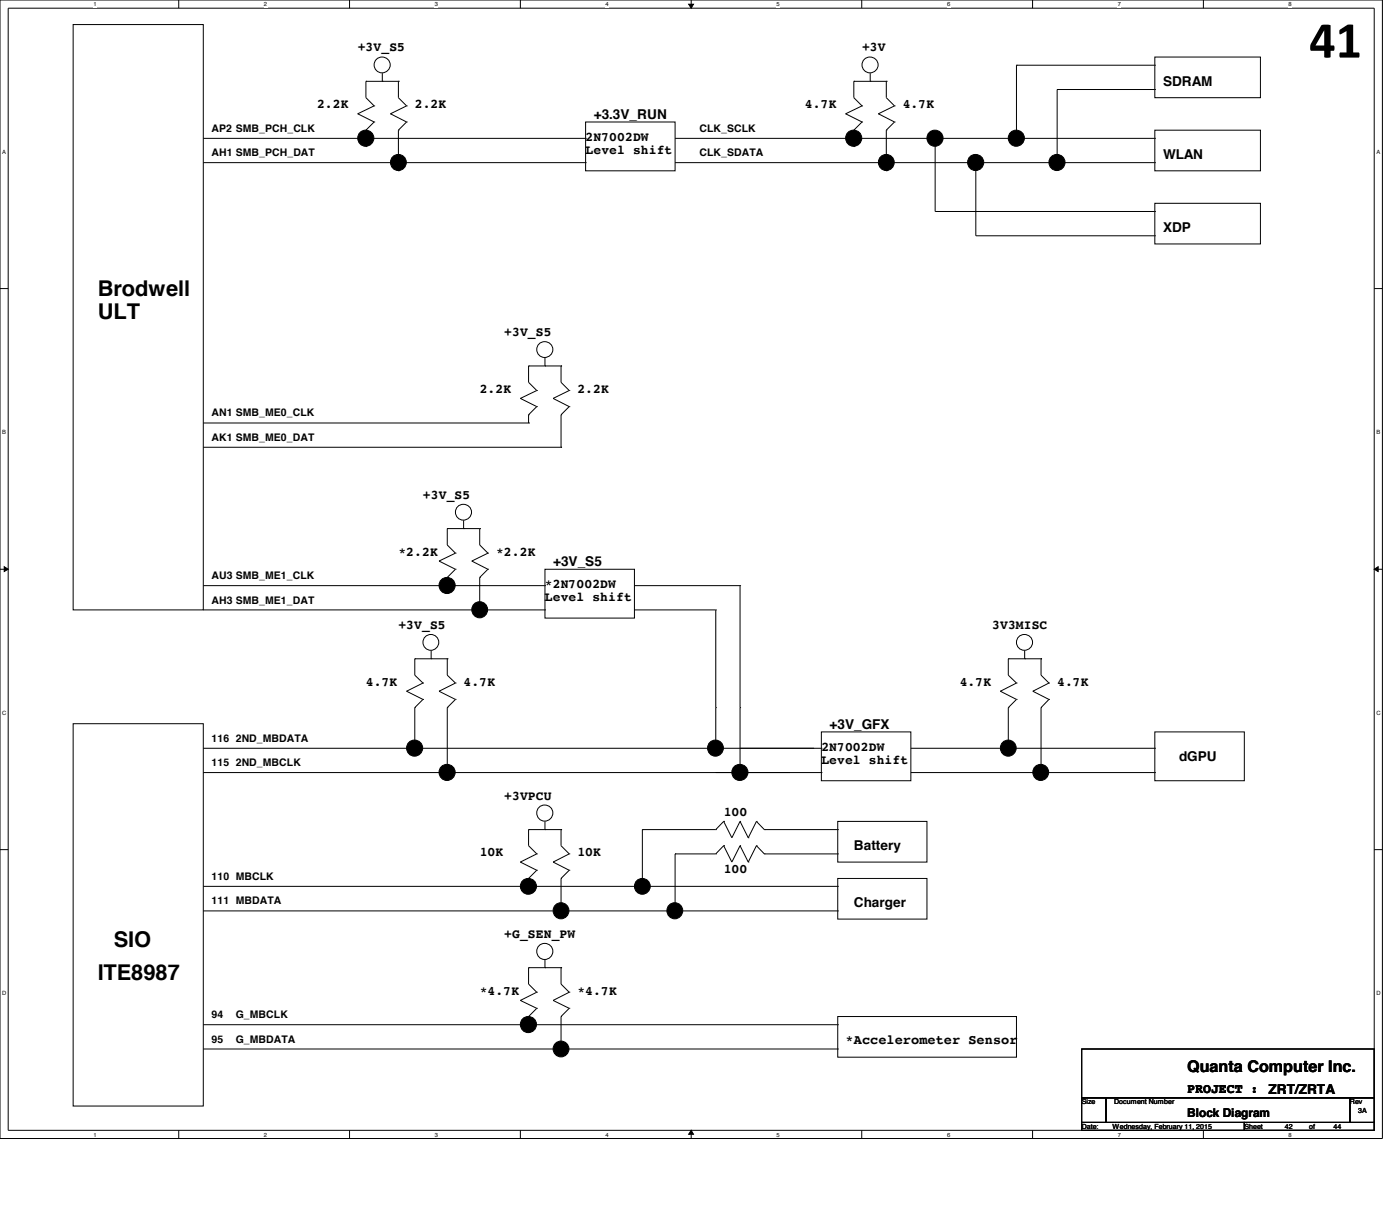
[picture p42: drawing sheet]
<svg xmlns="http://www.w3.org/2000/svg" width="210mm" height="184mm" viewBox="0 0 210 184" stroke-linecap="round" stroke-linejoin="round" font-family="sans-serif">
<defs><g id="words">
<text font-size="7.8" x="196.3" y="8.6">41</text>
<g font-size="3.3">
<text x="14.6" y="44.4">Brodwell</text>
<text x="14.6" y="47.8">ULT</text>
<text x="17.1" y="142">SIO</text>
<text x="14.6" y="146.9">ITE8987</text>
</g>
<text font-size="2.4" x="178" y="160.7">Quanta Computer Inc.</text>
<g font-size="2">
<text x="89" y="17.8">+3.3V_RUN</text>
<text x="174.4" y="12.9">SDRAM</text>
<text x="174.4" y="23.9">WLAN</text>
<text x="174.4" y="34.8">XDP</text>
<text x="82.9" y="84.8">+3V_S5</text>
<text x="124.4" y="109.2">+3V_GFX</text>
<text x="176.8" y="114.1">dGPU</text>
<text x="128" y="127.5">Battery</text>
<text x="128" y="136">Charger</text>
<text x="126.8" y="156.5">*Accelerometer Sensor</text>
<text x="178" y="163.9">PROJECT :</text>
<text x="190.2" y="164.1">ZRT/ZRTA</text>
</g>
<g font-size="1.9">
<text x="53.6" y="7.7">+3V_S5</text>
<text x="129.2" y="7.7">+3V</text>
<text x="47.5" y="16.3">2.2K</text>
<text x="62.2" y="16.3">2.2K</text>
<text x="120.7" y="16.3">4.7K</text>
<text x="135.3" y="16.3">4.7K</text>
<text x="87.8" y="21.1">2N7002DW</text>
<text x="87.8" y="23.1">Level shift</text>
<text x="75.6" y="50.4">+3V_S5</text>
<text x="71.9" y="58.9">2.2K</text>
<text x="86.6" y="58.9">2.2K</text>
<text x="63.4" y="74.8">+3V_S5</text>
<text x="59.7" y="83.3">*2.2K</text>
<text x="74.4" y="83.3">*2.2K</text>
<text x="81.7" y="88.2">*2N7002DW</text>
<text x="59.7" y="94.3">+3V_S5</text>
<text x="81.7" y="90.1">Level shift</text>
<text x="148.8" y="94.3">3V3MISC</text>
<text x="54.9" y="102.8">4.7K</text>
<text x="69.5" y="102.8">4.7K</text>
<text x="143.9" y="102.8">4.7K</text>
<text x="158.5" y="102.8">4.7K</text>
<text x="123.1" y="112.6">2N7002DW</text>
<text x="75.6" y="119.9">+3VPCU</text>
<text x="123.1" y="114.5">Level shift</text>
<text x="108.5" y="122.3">100</text>
<text x="71.9" y="128.4">10K</text>
<text x="86.6" y="128.4">10K</text>
<text x="108.5" y="130.9">100</text>
<text x="75.6" y="140.6">+G_SEN_PW</text>
<text x="71.9" y="149.1">*4.7K</text>
<text x="86.6" y="149.1">*4.7K</text>
</g>
<text font-size="1.8" x="178" y="167.5">Block Diagram</text>
<g font-size="1.6">
<text x="31.7" y="19.8">AP2 SMB_PCH_CLK</text>
<text x="31.7" y="23.5">AH1 SMB_PCH_DAT</text>
<text x="104.9" y="19.8">CLK_SCLK</text>
<text x="104.9" y="23.5">CLK_SDATA</text>
<text x="31.7" y="62.4">AN1 SMB_ME0_CLK</text>
<text x="31.7" y="66.1">AK1 SMB_ME0_DAT</text>
<text x="31.7" y="86.8">AU3 SMB_ME1_CLK</text>
<text x="31.7" y="90.5">AH3 SMB_ME1_DAT</text>
<text x="31.7" y="111.2">116</text>
<text x="35.3" y="111.2">2ND_MBDATA</text>
<text x="31.7" y="114.9">115</text>
<text x="35.3" y="114.9">2ND_MBCLK</text>
<text x="31.7" y="132">110 MBCLK</text>
<text x="31.7" y="135.6">111 MBDATA</text>
<text x="31.7" y="152.7">94</text>
<text x="35.3" y="152.7">G_MBCLK</text>
<text x="31.7" y="156.3">95</text>
<text x="35.3" y="156.3">G_MBDATA</text>
</g>
<g font-size="1.1">
<text x="162.2" y="165.6">Size</text>
<text x="167" y="165.6">Document Number</text>
<text x="202.4" y="165.6">Rev</text>
<text x="203.6" y="166.8">3A</text>
<text x="162.2" y="169.2">Date:</text>
<text x="166.8" y="169.2">Wednesday, February 11, 2015</text>
<text x="186.6" y="169.2">Sheet</text>
<text x="192.7" y="169.2">42</text>
<text x="196.3" y="169.2">of</text>
<text x="199.9" y="169.2">44</text>
</g>
<g font-size=".9">
<text x="14" y="1">1</text>
<text x="39.6" y="1">2</text>
<text x="65.2" y="1">3</text>
<text x="90.8" y="1">4</text>
<text x="116.4" y="1">5</text>
<text x="142" y="1">6</text>
<text x="167.6" y="1">7</text>
<text x="193.2" y="1">8</text>
<text x=".3" y="23">A</text>
<text x="206.4" y="23">A</text>
<text x=".3" y="65.1">B</text>
<text x="206.4" y="65.1">B</text>
<text x=".3" y="107.1">C</text>
<text x="206.4" y="107.1">C</text>
<text x=".3" y="149.2">D</text>
<text x="206.4" y="149.2">D</text>
<text x="14" y="170.4">1</text>
<text x="39.6" y="170.4">2</text>
<text x="65.2" y="170.4">3</text>
<text x="90.8" y="170.4">4</text>
<text x="116.4" y="170.4">5</text>
<text x="142" y="170.4">6</text>
<text x="167.6" y="170.4">7</text>
<text x="193.2" y="170.4">8</text>
</g>
</g></defs>
<path d="M0 0h207.3v170.7h-207.3zM1.2 1.2h204.8v168.3h-204.8z" fill="none" stroke="#000" stroke-width=".15"/>
<g fill="#fff">
<path d="M14 .2h.5v.9h-.5z"/>
<path d="M14 169.6h.5v1h-.5z"/>
</g>
<path d="M26.8 0v1.2M26.8 169.5v1.2" fill="none" stroke="#000" stroke-width=".15"/>
<g fill="#fff">
<path d="M39.6 .2h.4v.9h-.4z"/>
<path d="M39.6 169.6h.4v1h-.4z"/>
</g>
<path d="M52.4 0v1.2M52.4 169.5v1.2" fill="none" stroke="#000" stroke-width=".15"/>
<g fill="#fff">
<path d="M65.2 .2h.5v.9h-.5z"/>
<path d="M65.2 169.6h.5v1h-.5z"/>
</g>
<path d="M78 0v1.2M78 169.5v1.2" fill="none" stroke="#000" stroke-width=".15"/>
<g fill="#fff">
<path d="M90.8 .2h.5v.9h-.5z"/>
<path d="M90.8 169.6h.5v1h-.5z"/>
</g>
<path d="M103.6 0v1.2M103.3 .6h.7l-.4 .6zM103.6 169.5l.4 .6h-.7zM103.6 169.5v1.2" fill="none" stroke="#000" stroke-width=".15"/>
<path d="M103.3 .6h.7l-.4 .6zM103.6 169.5l.4 .6h-.7z" fill="#000"/>
<g fill="#fff">
<path d="M116.4 .2h.5v.9h-.5z"/>
<path d="M116.4 169.6h.5v1h-.5z"/>
</g>
<path d="M129.2 0v1.2M129.2 169.5v1.2" fill="none" stroke="#000" stroke-width=".15"/>
<g fill="#fff">
<path d="M142 .2h.5v.9h-.5z"/>
<path d="M142 169.6h.5v1h-.5z"/>
</g>
<path d="M154.8 0v1.2M154.8 169.5v1.2" fill="none" stroke="#000" stroke-width=".15"/>
<g fill="#fff">
<path d="M167.6 .2h.5v.9h-.5z"/>
<path d="M167.6 169.6h.5v1h-.5z"/>
</g>
<path d="M180.4 0v1.2M180.4 169.5v1.2" fill="none" stroke="#000" stroke-width=".15"/>
<g fill="#fff">
<path d="M193.2 .2h.5v.9h-.5z"/>
<path d="M193.2 169.6h.5v1h-.5z"/>
<path d="M.3 22.2h.6v1h-.6z"/>
<path d="M206.4 22.2h.5v1h-.5z"/>
<path d="M.3 64.3h.6v.9h-.6z"/>
<path d="M206.4 64.3h.5v.9h-.5z"/>
</g>
<path d="M0 43.3h1.2M206 43.3h1.3" fill="none" stroke="#000" stroke-width=".15"/>
<g fill="#fff">
<path d="M.3 106.3h.6v1h-.6z"/>
<path d="M206.4 106.3h.6v1h-.6z"/>
</g>
<path d="M0 85.3h1.2M.6 85l.6 .3-.6 .4zM206 85.3l.6-.3v.7zM206 85.3h1.3" fill="none" stroke="#000" stroke-width=".15"/>
<path d="M.6 85l.6 .3-.6 .4zM206 85.3l.6-.3v.7z" fill="#000"/>
<g fill="#fff">
<path d="M.3 148.4h.6v1h-.6z"/>
<path d="M206.4 148.4h.6v1h-.6z"/>
</g>
<g fill="none" stroke="#000" stroke-width=".15">
<path d="M11 3.7h19.5v87.7h-19.5zM53.6 17.1h.1M53.6 17.1l2.5 1.2M54.9 12.2h.1M54.9 19.5h.1M54.9 12.2v2.4l1.2 1.3M54.9 19.5v2.5M54.9 12.2h4.8M56.1 15.9h.1M56.1 18.3h.1M56.1 15.9l-2.5 1.2M56.1 18.3l-1.2 1.2"/>
<path d="M57.3 12.2h.1M57.3 11v1.2M58.5 17.1h.1M58.5 17.1l2.5 1.2M59.7 12.2h.1M59.7 19.5h.1M59.7 12.2v2.4l1.3 1.3M59.7 19.5v6.1M61 15.9h.1M61 18.3h.1M61 15.9l-2.5 1.2M61 18.3l-1.3 1.2"/>
<path d="M87.8 18.3h13.4v7.3h-13.4zM126.8 17.1h.1M126.8 17.1l2.4 1.2M128 12.2h.1M128 19.5h.1M128 12.2h4.9M128 12.2v2.4l1.2 1.3M128 19.5v2.5M129.2 15.9h.1M129.2 18.3h.1M129.2 15.9l-2.4 1.2M129.2 18.3l-1.2 1.2"/>
<path d="M130.5 12.2h.1M130.5 11v1.2M131.7 17.1h.1M131.7 17.1l2.4 1.2M132.9 12.2h.1M132.9 19.5h.1M132.9 12.2v2.4l1.2 1.3M132.9 19.5v6.1M134.1 15.9h.1M134.1 18.3h.1M134.1 15.9l-2.4 1.2M134.1 18.3l-1.2 1.2"/>
<path d="M152.4 9.8h.1M152.4 9.8h20.7M152.4 9.8v10.9M158.5 13.4h.1M158.5 13.4h14.6M158.5 13.4v11M173.1 9.8h.1M173.1 13.4h.1M173.1 19.5h15.9v6.1h-15.9zM173.1 8.6h15.9v6h-15.9zM30.5 20.7h57.3M30.5 24.4h57.3"/>
<path d="M54.9 22h.1M59.7 25.6h.1M87.8 20.7h.1M87.8 24.4h.1M101.2 20.7h71.9M101.2 24.4h71.9M128 22h.1M132.9 25.6h.1M140.2 20.7h.1M140.2 20.7v11h32.9M146.3 24.4h.1M146.3 24.4v10.9h26.8"/>
<path d="M173.1 20.7h.1M173.1 24.4h.1M173.1 31.7h.1M173.1 35.3h.1M173.1 30.5h15.9v6.1h-15.9zM78 59.7h.1M78 59.7l2.5 1.3M79.2 54.9h.1M79.2 54.9v2.4l1.3 1.2M79.2 54.9h4.9M80.5 58.5h.1M80.5 58.5l-2.5 1.2"/>
<path d="M81.7 54.9h.1M81.7 53.6v1.3M82.9 59.7h.1M82.9 59.7l2.4 1.3M84.1 54.9h.1M84.1 54.9v2.4l1.2 1.2M85.3 58.5h.1M85.3 58.5l-2.4 1.2M30.5 63.4h48.7M30.5 67.1h53.6M67.1 79.2h.1M67.1 79.2v2.5l1.2 1.2"/>
<path d="M67.1 79.2h4.8M69.5 79.2h.1M69.5 78v1.2M71.9 79.2h.1M71.9 79.2v2.5l1.3 1.2M79.2 63.4h.1M79.2 62.2h.1M79.2 62.2v1.2M80.5 61h.1M80.5 61l-1.3 1.2M84.1 67.1h.1M84.1 62.2h.1"/>
<path d="M84.1 62.2v4.9M85.3 61h.1M85.3 61l-1.2 1.2M30.5 87.8h51.2M30.5 91.4h51.2M62.2 98.8h.1M62.2 98.8v2.4l1.2 1.2M62.2 98.8h4.9M64.6 98.8h.1M64.6 97.5v1.3M65.8 84.1h.1M65.8 84.1l2.5 1.2"/>
<path d="M67.1 86.6h.1M67.1 98.8h.1M67.1 98.8v2.4l1.2 1.2M68.3 82.9h.1M68.3 85.3h.1M68.3 85.3l-1.2 1.3M68.3 82.9l-2.5 1.2M70.7 84.1h.1M70.7 84.1l2.5 1.2M71.9 86.6h.1M71.9 91.4h.1M71.9 86.6v4.8"/>
<path d="M73.2 82.9h.1M73.2 85.3h.1M73.2 85.3l-1.3 1.3M73.2 82.9l-2.5 1.2M81.7 85.3h13.4v7.4h-13.4zM81.7 87.8h.1M81.7 91.4h.1M95.1 87.8h15.9M95.1 91.4h12.2M107.3 91.4h.1M107.3 91.4v20.8M111 87.8h.1"/>
<path d="M111 87.8v28M151.2 98.8h.1M151.2 98.8h4.9M151.2 98.8v2.4l1.2 1.2M153.6 98.8h.1M153.6 97.5v1.3M156.1 98.8h.1M156.1 98.8v2.4l1.2 1.2M11 108.5h19.5v57.3h-19.5zM30.5 115.8h92.6M30.5 112.2h92.6M61 103.6h.1"/>
<path d="M61 103.6l2.4 1.3M62.2 106.1h.1M62.2 112.2h.1M62.2 106.1v6.1M63.4 102.4h.1M63.4 104.9h.1M63.4 104.9l-1.2 1.2M63.4 102.4l-2.4 1.2M65.8 103.6h.1M65.8 103.6l2.5 1.3M67.1 106.1h.1M67.1 115.8h.1"/>
<path d="M67.1 106.1v9.7M68.3 102.4h.1M68.3 104.9h.1M68.3 104.9l-1.2 1.2M68.3 102.4l-2.5 1.2M107.3 112.2h.1M107.3 106.1h.1M111 115.8h.1M111 106.1h.1M118.3 115.8h.1M121.9 112.2h.1M123.1 115.8h.1"/>
<path d="M123.1 112.2h.1M123.1 109.7h13.5v7.4h-13.5zM136.6 115.8h36.5M136.6 112.2h36.5M150 103.6h.1M150 103.6l2.4 1.3M151.2 112.2h.1M151.2 106.1h.1M151.2 106.1v6.1M152.4 102.4h.1M152.4 104.9h.1M152.4 104.9l-1.2 1.2"/>
<path d="M152.4 102.4l-2.4 1.2M154.9 103.6h.1M154.9 103.6l2.4 1.3M156.1 106.1h.1M156.1 115.8h.1M156.1 106.1v9.7M157.3 102.4h.1M157.3 104.9h.1M157.3 104.9l-1.2 1.2M157.3 102.4l-2.4 1.2M173.1 112.2h.1M173.1 115.8h.1"/>
<path d="M173.1 109.7h13.5v7.4h-13.5zM0 127.4h1.2M30.5 136.6h95.1M30.5 132.9h95.1M78 129.2h.1M78 129.2l2.5 1.3M79.2 131.7h.1M79.2 124.4h.1M79.2 124.4v2.4l1.3 1.2M79.2 124.4h4.9M80.5 128h.1M80.5 130.5h.1"/>
<path d="M80.5 130.5l-1.3 1.2M80.5 128l-2.5 1.2M81.7 124.4h.1M81.7 123.1v1.3M82.9 129.2h.1M82.9 129.2l2.4 1.3M84.1 131.7h.1M84.1 136.6h.1M84.1 124.4h.1M84.1 124.4v2.4l1.2 1.2M84.1 131.7v4.9M85.3 128h.1"/>
<path d="M85.3 130.5h.1M85.3 130.5l-1.2 1.2M85.3 128l-2.4 1.2M96.3 124.4h.1M96.3 124.4h11M96.3 124.4v8.5M101.2 128h.1M101.2 128v8.6M101.2 128h6.1M107.3 124.4h.1M107.3 128h.1M108.5 123.1h.1"/>
<path d="M108.5 126.8h.1M108.5 123.1l1.2 2.5 1.3-2.5M108.5 126.8l1.2 2.4 1.3-2.4M108.5 123.1l-1.2 1.3M108.5 126.8l-1.2 1.2M111 123.1h.1M111 126.8h.1M111 123.1l1.2 2.5M111 126.8l1.2 2.4M112.2 125.6h.1M112.2 129.2h.1M113.4 123.1l-1.2 2.5"/>
<path d="M113.4 126.8l-1.2 2.4M113.4 123.1h.1M113.4 126.8h.1M113.4 123.1l1.2 1.3M113.4 126.8l1.2 1.2M114.6 124.4h.1M114.6 128h.1M114.6 124.4h11M114.6 128h11M125.6 123.1h13.4v6.1h-13.4zM125.6 131.7h13.4v6.1h-13.4zM125.6 136.6h.1"/>
<path d="M125.6 132.9h.1M125.6 124.4h.1M125.6 128h.1M206 127.4h1.3M30.5 157.3h95.1M30.5 153.6h95.1M78 150h.1M78 150l2.5 1.2M79.2 152.4h.1M79.2 145.1h.1M79.2 145.1v2.4l1.3 1.3M79.2 145.1h4.9"/>
<path d="M80.5 148.8h.1M80.5 151.2h.1M80.5 151.2l-1.3 1.2M80.5 148.8l-2.5 1.2M81.7 145.1h.1M81.7 143.9v1.2M82.9 150h.1M82.9 150l2.4 1.2M84.1 152.4h.1M84.1 157.3h.1M84.1 145.1h.1M84.1 145.1v2.4l1.2 1.3"/>
<path d="M84.1 152.4v4.9M85.3 148.8h.1M85.3 151.2h.1M85.3 151.2l-1.2 1.2M85.3 148.8l-2.4 1.2M125.6 152.4h26.8v6.1h-26.8zM125.6 157.3h.1M125.6 153.6h.1M162.2 157.3h43.8v7.3h-43.8zM162.2 164.6h3.6v3.7h-3.6zM162.2 168.3h24.4v1.2h-24.4zM165.8 164.6h36.6v3.7h-36.6z"/>
<path d="M186.6 168.3h19.4v1.2h-19.4zM202.4 164.6h3.6v3.7h-3.6z"/>
<circle cx="57.3" cy="9.7" r="1.2"/>
<circle cx="130.5" cy="9.7" r="1.2"/>
<circle cx="54.8" cy="20.7" r="1.21"/>
<circle cx="59.7" cy="24.4" r="1.2"/>
<circle cx="128" cy="20.7" r="1.21"/>
<circle cx="132.9" cy="24.4" r="1.2"/>
<circle cx="140.2" cy="20.7" r="1.21"/>
<circle cx="146.3" cy="24.4" r="1.21"/>
<circle cx="152.4" cy="20.7" r="1.21"/>
<circle cx="158.5" cy="24.4" r="1.21"/>
<circle cx="81.7" cy="52.4" r="1.2"/>
<circle cx="69.5" cy="76.8" r="1.2"/>
<circle cx="64.6" cy="96.3" r="1.19"/>
<circle cx="67" cy="87.8" r="1.21"/>
<circle cx="71.9" cy="91.4" r="1.2"/>
<circle cx="153.6" cy="96.3" r="1.2"/>
<circle cx="62.2" cy="112.2" r="1.21"/>
<circle cx="67" cy="115.8" r="1.21"/>
<circle cx="107.3" cy="112.2" r="1.2"/>
<circle cx="110.9" cy="115.8" r="1.21"/>
<circle cx="151.2" cy="112.2" r="1.2"/>
<circle cx="156" cy="115.8" r="1.2"/>
<circle cx="79.2" cy="132.9" r="1.2"/>
<circle cx="81.7" cy="121.9" r="1.21"/>
<circle cx="84.1" cy="136.5" r="1.2"/>
<circle cx="96.3" cy="132.9" r="1.19"/>
<circle cx="101.2" cy="136.5" r="1.2"/>
<circle cx="79.2" cy="153.6" r="1.21"/>
<circle cx="81.7" cy="142.6" r="1.21"/>
<circle cx="84.1" cy="157.3" r="1.19"/>
</g>
<g fill="#000">
<circle cx="54.8" cy="20.7" r="1.21"/>
<circle cx="59.7" cy="24.4" r="1.2"/>
<circle cx="128" cy="20.7" r="1.21"/>
<circle cx="132.9" cy="24.4" r="1.2"/>
<circle cx="140.2" cy="20.7" r="1.21"/>
<circle cx="146.3" cy="24.4" r="1.21"/>
<circle cx="152.4" cy="20.7" r="1.21"/>
<circle cx="158.5" cy="24.4" r="1.21"/>
<circle cx="67" cy="87.8" r="1.21"/>
<circle cx="71.9" cy="91.4" r="1.2"/>
<circle cx="62.2" cy="112.2" r="1.21"/>
<circle cx="67" cy="115.8" r="1.21"/>
<circle cx="107.3" cy="112.2" r="1.2"/>
<circle cx="110.9" cy="115.8" r="1.21"/>
<circle cx="151.2" cy="112.2" r="1.2"/>
<circle cx="156" cy="115.8" r="1.2"/>
<circle cx="79.2" cy="132.9" r="1.2"/>
<circle cx="84.1" cy="136.5" r="1.2"/>
<circle cx="96.3" cy="132.9" r="1.19"/>
<circle cx="101.2" cy="136.5" r="1.2"/>
<circle cx="79.2" cy="153.6" r="1.21"/>
<circle cx="84.1" cy="157.3" r="1.19"/>
</g>
<use href="#words"/>
</svg>
